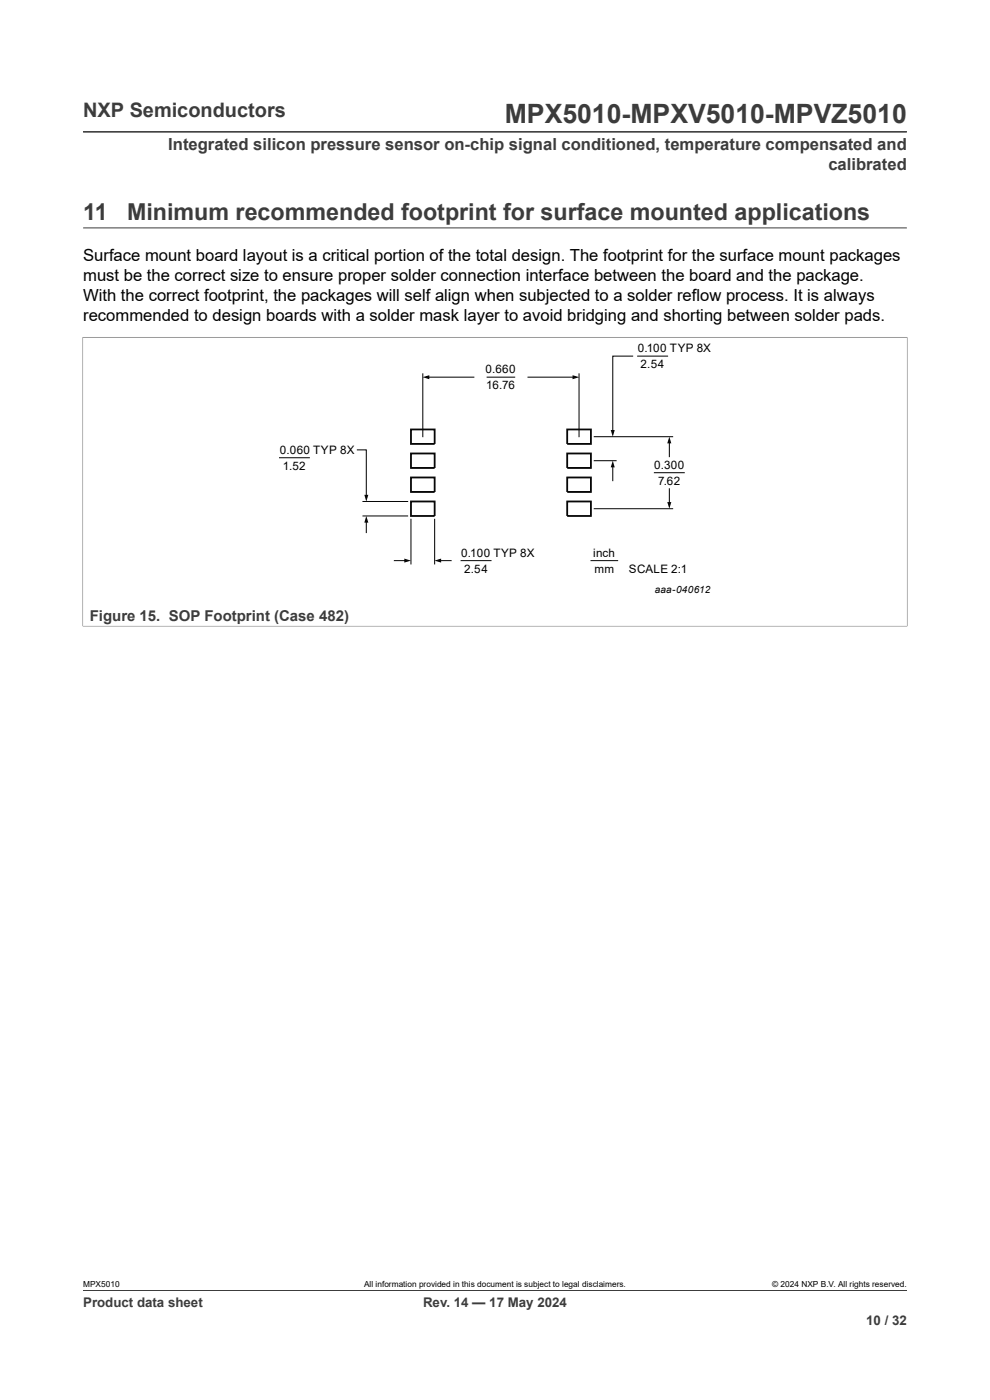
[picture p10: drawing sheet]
<svg xmlns="http://www.w3.org/2000/svg" width="210mm" height="297mm" viewBox="0 0 210 297" stroke-linecap="round" stroke-linejoin="round" font-family="sans-serif">
<defs><g id="words">
<text font-size="5.6" fill="#3c3c3c" x="107.1" y="26">MPX5010-MPXV5010-MPVZ5010</text>
<g font-size="4.9" fill="#3c3c3c">
<text x="17.6" y="46.6">11</text>
<text x="27" y="46.6">Minimum recommended footprint for surface mounted applications</text>
</g>
<text font-size="4.2" fill="#3c3c3c" x="17.6" y="24.8">NXP Semiconductors</text>
<g font-size="3.5" fill="#3c3c3c">
<text x="35.7" y="31.8">Integrated silicon pressure sensor on-chip signal conditioned, temperature compensated and</text>
<text x="175.7" y="36">calibrated</text>
</g>
<g font-size="3.5">
<text x="17.6" y="55.5">Surface mount board layout is a critical portion of the total design. The footprint for the surface mount packages</text>
<text x="17.6" y="59.7">must be the correct size to ensure proper solder connection interface between the board and the package.</text>
<text x="17.6" y="63.9">With the correct footprint, the packages will self align when subjected to a solder reflow process. It is always</text>
<text x="17.6" y="68.2">recommended to design boards with a solder mask layer to avoid bridging and shorting between solder pads.</text>
</g>
<text font-size="3.2" fill="#3c3c3c" x="19" y="131.7">Figure 15. SOP Footprint (Case 482)</text>
<g font-size="2.8" fill="#3c3c3c">
<text x="17.6" y="277.3">Product data sheet</text>
<text x="89.7" y="277.3">Rev. 14 — 17 May 2024</text>
<text x="183.7" y="281">10 / 32</text>
</g>
<g font-size="2.5">
<text x="135.3" y="74.7">0.100 TYP 8X</text>
<text x="103" y="79.2">0.660</text>
<text x="103.1" y="82.6">16.76</text>
<text x="135.9" y="78.1">2.54</text>
<text x="59.4" y="96.3">0.060 TYP 8X</text>
<text x="60" y="99.6">1.52</text>
<text x="138.7" y="99.4">0.300</text>
<text x="139.6" y="102.8">7.62</text>
<text x="97.9" y="118.1">0.100 TYP 8X</text>
<text x="125.9" y="118.1">inch</text>
<text x="98.4" y="121.5">2.54</text>
<text x="126.1" y="121.5">mm</text>
<text x="133.4" y="121.5">SCALE 2:1</text>
</g>
<text font-size="2.1" x="138.9" y="125.9">aaa-040612</text>
<g font-size="1.8">
<text x="17.6" y="273.1">MPX5010</text>
<text x="77.2" y="273.1">All information provided in this document is subject to legal disclaimers.</text>
<text x="163.8" y="273.1">© 2024 NXP B.V. All rights reserved.</text>
</g>
</g></defs>
<path d="M17.6 28h174.8M17.6 48.3h174.8M17.5 71.6h175M17.6 71.5v61.4M192.4 71.5v61.4M17.5 132.8h175M17.6 273.8h174.8" fill="none" stroke="#3c3c3c" stroke-width=".21"/>
<g fill="none" stroke="#000" stroke-width=".21">
<path d="M89.7 79.3v13.3M122.8 79.3v13.3M134.2 75.5h-4.2v16M135.3 75.5h6.3M59.3 97.1h6.3M75.8 95.4h1.9v9.9M90.8 80h9.7M103.3 80h5.9M112 80h9.7M126 92.6h16.7M126 97.7h4.7M130 98.9v3.1"/>
<path d="M142 93.8v3.1M77 106.4h9.5M77 109.5h9.5M77.7 110.6v2.4M83.6 118.9h2.4M87.2 110.2v9.4M92.2 110.2v9.4M93.3 118.9h2.4M97.8 118.9h6.4M125.4 118.9h5.6M126 107.9h16.7M138.8 100.3h6.4"/>
<path d="M142 103.7v3.1"/>
</g>
<path d="M89.7 80l1.4-.4v.8zM121.5 79.6l1.4 .4-1.4 .4zM130 97.7l.4 1.4h-.8zM129.6 91.2h.8l-.4 1.4zM142 92.6l.4 1.5h-.9zM77.3 105h.8l-.4 1.4zM77.7 109.5l.4 1.4h-.8zM85.8 118.5l1.4 .4-1.4 .4zM92.2 118.9l1.4-.4v.8zM141.5 106.5h.9l-.4 1.4z" fill="#000"/>
<path d="M87.2 91.1h5v3.1h-5zM87.2 96.2h5v3.1h-5zM120.3 91.1h5v3.1h-5zM120.3 96.2h5v3.1h-5zM87.2 101.3h5v3.1h-5zM87.2 106.4h5v3.1h-5zM120.3 101.3h5v3.1h-5zM120.3 106.4h5v3.1h-5z" fill="none" stroke="#000" stroke-width=".38"/>
<use href="#words"/>
</svg>
